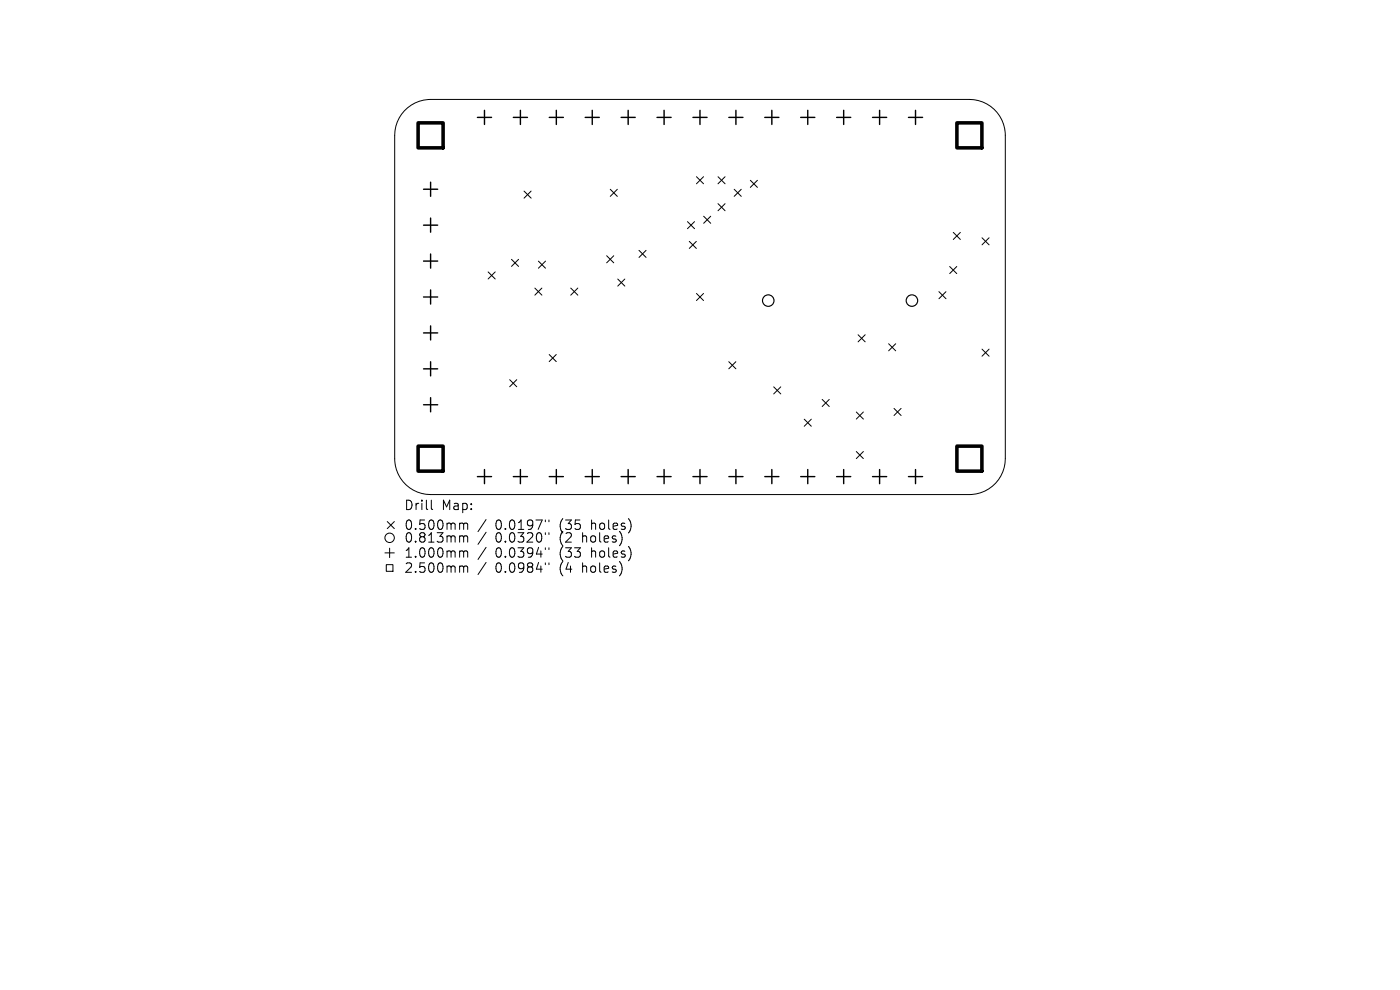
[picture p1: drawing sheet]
<svg xmlns="http://www.w3.org/2000/svg" width="297mm" height="210mm" viewBox="0 0 297 210" stroke-linecap="round" stroke-linejoin="round" font-family="sans-serif">
<defs><g id="words">
<g font-size="2.8">
<text x="85.7" y="108.5">Drill</text>
<text x="85.7" y="112.7">0.500mm</text>
<text x="93.7" y="108.5">Map:</text>
<text x="105.1" y="112.7">0.0197&quot;</text>
<text x="118.8" y="112.7">(35</text>
<text x="125.7" y="112.7">holes)</text>
<text x="85.7" y="115.4">0.813mm</text>
<text x="85.7" y="118.6">1.000mm</text>
<text x="105.1" y="115.4">0.0320&quot;</text>
<text x="105.1" y="118.6">0.0394&quot;</text>
<text x="118.8" y="115.4">(2</text>
<text x="118.8" y="118.6">(33</text>
<text x="123.8" y="115.4">holes)</text>
<text x="125.7" y="118.6">holes)</text>
<text x="85.7" y="121.8">2.500mm</text>
<text x="105.1" y="121.8">0.0984&quot;</text>
<text x="118.8" y="121.8">(4</text>
<text x="123.8" y="121.8">holes)</text>
</g>
</g></defs>
<g fill="none" stroke="#000" stroke-width=".21">
<path d="M85.8 23.5a7.6 7.6 0 0 1 5.6-2.4h114.3a7.6 7.6 0 0 1 7.6 7.6v68.6a7.6 7.6 0 0 1-7.6 7.6h-114.3a7.6 7.6 0 0 1-7.7-7.6v-68.6a7.6 7.6 0 0 1 2.1-5.2zM147.8 37.5l1.5 1.5M149.3 37.5l-1.5 1.5M152.3 37.5l1.5 1.5M153.8 37.5l-1.5 1.5M159.2 38.2l1.5 1.5M160.7 38.2l-1.5 1.5M103.6 57.7l1.5 1.5M105.1 57.7l-1.5 1.5M108.5 55l1.5 1.5M110 55l-1.5 1.5M111.2 40.5l1.5 1.5"/>
<path d="M112.7 40.5l-1.5 1.5M114.2 55.4l1.5 1.5M115.7 55.4l-1.5 1.5M128.7 54.3l1.5 1.5M129.5 40.2l1.5 1.5M130.2 54.3l-1.5 1.5M131 40.2l-1.5 1.5M131.1 59.2l1.5 1.5M132.6 59.2l-1.5 1.5M135.6 53.1l1.5 1.5M137.1 53.1l-1.5 1.5M145.8 47l1.5 1.5"/>
<path d="M146.2 51.2l1.5 1.5M147.3 47l-1.5 1.5M147.7 51.2l-1.5 1.5M149.3 45.9l1.5 1.5M150.8 45.9l-1.5 1.5M152.3 43.2l1.5 1.5M153.8 43.2l-1.5 1.5M155.8 40.2l1.5 1.5M157.3 40.2l-1.5 1.5M201.5 56.5l1.5 1.5M202.2 49.3l1.5 1.5M203 56.5l-1.5 1.5"/>
<path d="M203.7 49.3l-1.5 1.5M208.3 50.4l1.5 1.5M209.8 50.4l-1.5 1.5M113.5 61.1l1.5 1.5M115 61.1l-1.5 1.5M116.5 75.2l1.5 1.5M118 75.2l-1.5 1.5M121.1 61.1l1.5 1.5M122.6 61.1l-1.5 1.5M147.8 62.3l1.5 1.5M149.3 62.3l-1.5 1.5M154.6 76.7l1.5 1.5"/>
<path d="M156.1 76.7l-1.5 1.5M182 71l1.5 1.5M183.5 71l-1.5 1.5M188.5 72.9l1.5 1.5M190 72.9l-1.5 1.5M199.2 61.9l1.5 1.5M200.7 61.9l-1.5 1.5M208.3 74.1l1.5 1.5M209.8 74.1l-1.5 1.5M108.1 80.5l1.5 1.5M109.6 80.5l-1.5 1.5M164.1 82.1l1.5 1.5"/>
<path d="M165.6 82.1l-1.5 1.5M170.6 88.9l1.5 1.5M172.1 88.9l-1.5 1.5M174.4 84.7l1.5 1.5M175.9 84.7l-1.5 1.5M181.7 87.4l1.5 1.5M181.7 95.8l1.5 1.5M183.2 87.4l-1.5 1.5M183.2 95.8l-1.5 1.5M189.7 86.6l1.5 1.5M191.2 86.6l-1.5 1.5M81.7 117.3h2"/>
<path d="M81.9 119.8h1.5v1.4h-1.5zM82.2 110.6l1.5 1.5M82.7 116.3v2M83.7 110.6l-1.5 1.5M91.5 106.1v1.7l.3 .3M97.8 111l.5 .1 .1 .2M97.8 113.7l.5 .1 .1 .2M97.8 116.9h.3l.3 .3M98.4 111.3l.2-.3 .5 .1 .1 1.2M98.4 111.3v1M98.4 114v1M98.4 117.2v1"/>
<path d="M98.4 114l.2-.3 .5 .1 .1 1.2M98.4 117.2l.2-.3 .5 .1 .1 1.2M103.1 110.2l-1.7 2.6M103.1 112.9l-1.7 2.6M103.1 116.1l-1.7 2.6M103.1 119.3l-1.7 2.6M115.7 110.3v.4M115.7 113v.4M115.7 116.2v.4M115.7 119.4v.4M116.5 110.3v.4M116.5 113v.4"/>
<path d="M116.5 116.2v.4M116.5 119.4v.4M97.8 120.1l.5 .1 .1 .2M98.4 120.4v1M98.4 120.4l.2-.3 .5 .1 .1 1.2"/>
<circle cx="82.7" cy="114.1" r="1"/>
</g>
<g fill="none" stroke="#000" stroke-width=".24">
<circle cx="163" cy="63.8" r="1.22"/>
<circle cx="193.5" cy="63.8" r="1.22"/>
</g>
<g fill="none" stroke="#000" stroke-width=".3">
<path d="M91.4 38.6v3M101.3 24.9h3M102.8 23.4v3M108.9 24.9h3M110.4 23.4v3M116.5 24.9h3M118 23.4v3M124.1 24.9h3M125.6 23.4v3M131.8 24.9h3M133.3 23.4v3M139.4 24.9h3"/>
<path d="M140.9 23.4v3M147 24.9h3M148.5 23.4v3M154.6 24.9h3M156.1 23.4v3M162.2 24.9h3M163.7 23.4v3M169.9 24.9h3M171.4 23.4v3M177.5 24.9h3M179 23.4v3M185.1 24.9h3"/>
<path d="M186.6 23.4v3M192.7 24.9h3M194.2 23.4v3M89.9 40.1h3M89.9 47.8h3M89.9 55.4h3M91.4 46.3v3M91.4 53.9v3M89.9 63h3M89.9 70.6h3M89.9 78.2h3M91.4 61.5v3"/>
<path d="M91.4 69.1v3M91.4 76.7v3M89.9 85.9h3M91.4 84.4v3M102.8 99.6v3M110.4 99.6v3M118 99.6v3M125.6 99.6v3M133.3 99.6v3M140.9 99.6v3M148.5 99.6v3M156.1 99.6v3"/>
<path d="M163.7 99.6v3M171.4 99.6v3M179 99.6v3M186.6 99.6v3M194.2 99.6v3M101.3 101.1h3M108.9 101.1h3M116.5 101.1h3M124.1 101.1h3M131.8 101.1h3M139.4 101.1h3M147 101.1h3"/>
<path d="M154.6 101.1h3M162.2 101.1h3M169.9 101.1h3M177.5 101.1h3M185.1 101.1h3M192.7 101.1h3"/>
</g>
<path d="M88.7 26.1h5.3v5.3h-5.3zM203 26.1h5.3v5.3h-5.3zM88.7 94.6h5.3v5.3h-5.3zM203 94.6h5.3v5.3h-5.3z" fill="none" stroke="#000" stroke-width=".75"/>
<use href="#words"/>
</svg>
